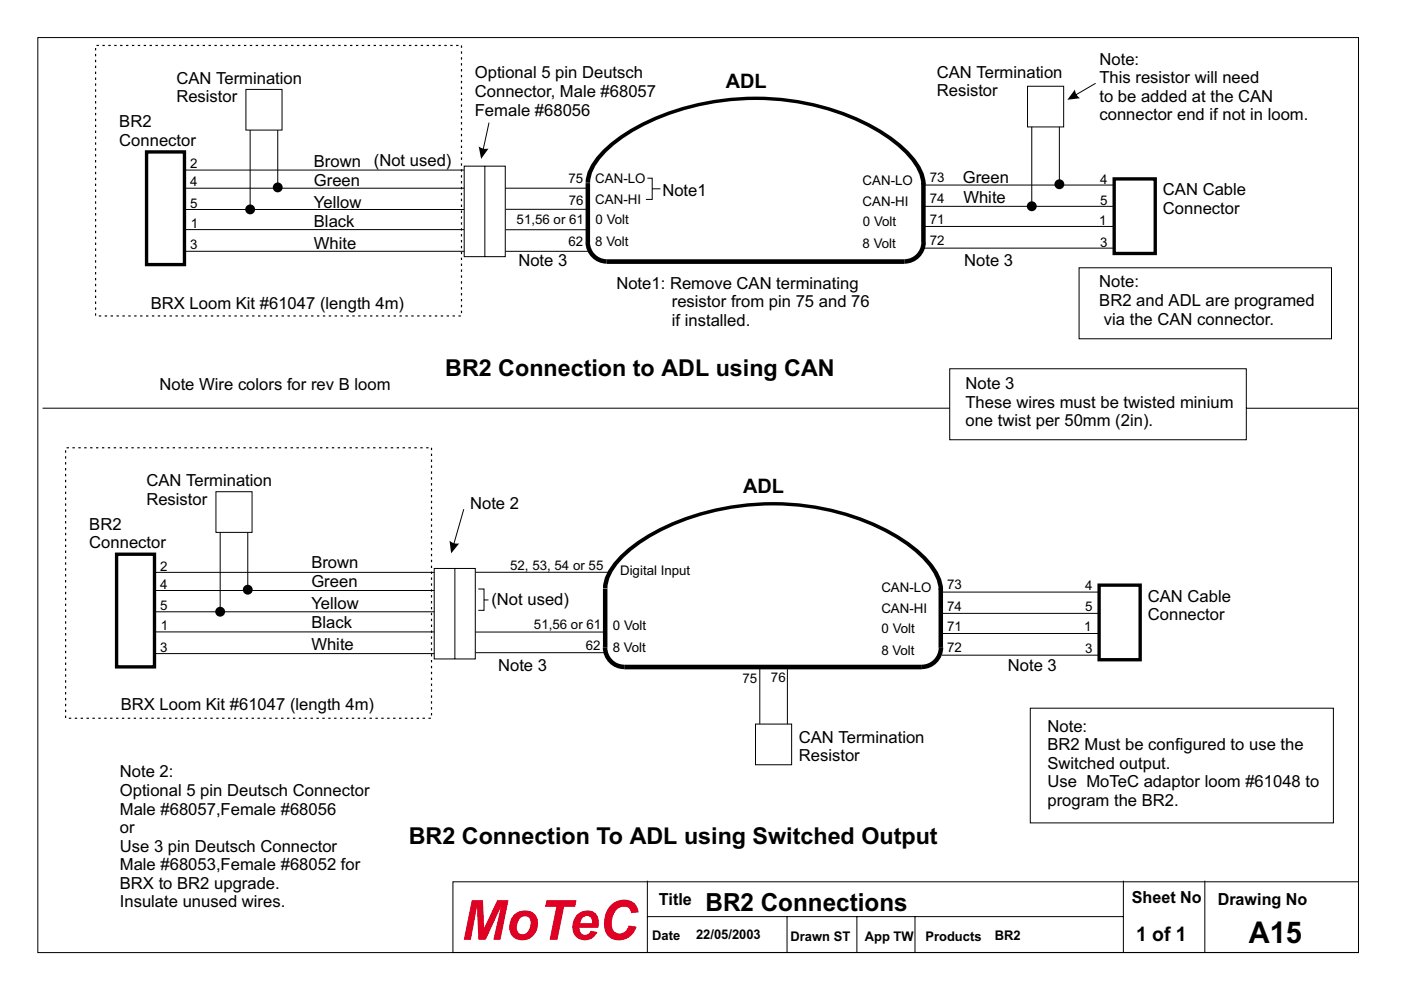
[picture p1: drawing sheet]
<svg xmlns="http://www.w3.org/2000/svg" width="297mm" height="210mm" viewBox="0 0 297 210" stroke-linecap="round" stroke-linejoin="round" font-family="sans-serif">
<defs><g id="words">
<text font-size="11.6" fill="#df0024" x="97.9" y="199.2">MoTeC</text>
<text font-size="6.4" x="264.7" y="200">A15</text>
<text font-size="5.3" x="149.6" y="193.1">BR2 Connections</text>
<g font-size="4.9">
<text x="94.4" y="79.8">BR2 Connection to ADL using CAN</text>
<text x="86.7" y="178.9">BR2 Connection To ADL using Switched Output</text>
</g>
<g font-size="4.2">
<text x="153.9" y="18.6">ADL</text>
<text x="157.5" y="104.6">ADL</text>
<text x="240.9" y="199.4">1 of 1</text>
</g>
<g font-size="3.5">
<text x="37.4" y="17.8">CAN Termination</text>
<text x="100.7" y="16.6">Optional 5 pin Deutsch</text>
<text x="198.6" y="16.5">CAN Termination</text>
<text x="233.1" y="13.7">Note:</text>
<text x="233.1" y="17.6">This resistor will need</text>
<text x="37.4" y="21.7">Resistor</text>
<text x="100.7" y="20.6">Connector, Male #68057</text>
<text x="198.6" y="20.4">Resistor</text>
<text x="233.1" y="21.6">to be added at the CAN</text>
<text x="25.3" y="27">BR2</text>
<text x="100.7" y="24.5">Female #68056</text>
<text x="233.1" y="25.5">connector end if not in loom.</text>
<text x="25.3" y="31">Connector</text>
<text x="66.6" y="35.4">Brown</text>
<text x="79.3" y="35.2">(Not used)</text>
<text x="66.6" y="39.4">Green</text>
<text x="140.4" y="41.6">Note1</text>
<text x="204.1" y="38.8">Green</text>
<text x="246.6" y="41.4">CAN Cable</text>
<text x="66.6" y="44">Yellow</text>
<text x="204.3" y="43.1">White</text>
<text x="246.6" y="45.4">Connector</text>
<text x="66.6" y="52.8">White</text>
<text x="66.6" y="48">Black</text>
<text x="109.9" y="56.4">Note 3</text>
<text x="204.4" y="56.4">Note 3</text>
<text x="32" y="65.5">BRX Loom Kit #61047 (length 4m)</text>
<text x="130.7" y="61.2">Note1: Remove CAN terminating</text>
<text x="142.4" y="65.2">resistor from pin 75 and 76</text>
<text x="233.1" y="60.9">Note:</text>
<text x="233.1" y="64.9">BR2 and ADL are programed</text>
<text x="142.4" y="69.1">if installed.</text>
<text x="234" y="68.8">via the CAN connector.</text>
<text x="33.8" y="82.8">Note Wire colors for rev B loom</text>
<text x="204.7" y="82.5">Note 3</text>
<text x="204.7" y="86.5">These wires must be twisted minium</text>
<text x="204.7" y="90.4">one twist per 50mm (2in).</text>
<text x="31" y="103.1">CAN Termination</text>
<text x="31" y="107">Resistor</text>
<text x="99.7" y="108">Note 2</text>
<text x="18.9" y="112.3">BR2</text>
<text x="18.9" y="116.3">Connector</text>
<text x="66" y="120.4">Brown</text>
<text x="66" y="124.5">Green</text>
<text x="66" y="129.1">Yellow</text>
<text x="104.2" y="128.2">(Not used)</text>
<text x="243.4" y="127.6">CAN Cable</text>
<text x="243.4" y="131.5">Connector</text>
<text x="66" y="137.9">White</text>
<text x="66" y="133.1">Black</text>
<text x="105.6" y="142.2">Note 3</text>
<text x="213.7" y="142.2">Note 3</text>
<text x="25.6" y="150.4">BRX Loom Kit #61047 (length 4m)</text>
<text x="222.1" y="155.1">Note:</text>
<text x="169.4" y="157.5">CAN Termination</text>
<text x="169.4" y="161.4">Resistor</text>
<text x="222.1" y="159.1">BR2 Must be configured to use the</text>
<text x="25.4" y="164.8">Note 2:</text>
<text x="222.1" y="163">Switched output.</text>
<text x="222.1" y="166.9">Use MoTeC adaptor loom #61048 to</text>
<text x="25.4" y="168.8">Optional 5 pin Deutsch Connector</text>
<text x="25.4" y="172.7">Male #68057,Female #68056</text>
<text x="222.1" y="170.9">program the BR2.</text>
<text x="25.4" y="176.6">or</text>
<text x="25.4" y="180.6">Use 3 pin Deutsch Connector</text>
<text x="25.4" y="184.5">Male #68053,Female #68052 for</text>
<text x="25.4" y="188.5">BRX to BR2 upgrade.</text>
<text x="139.7" y="191.8">Title</text>
<text x="240" y="191.5">Sheet No</text>
<text x="258.2" y="191.8">Drawing No</text>
<text x="25.4" y="192.4">Insulate unused wires.</text>
</g>
<g font-size="2.8">
<text x="40.3" y="35.7">2</text>
<text x="40.3" y="39.5">4</text>
<text x="120.6" y="38.9">75</text>
<text x="126.2" y="38.8">CAN-LO</text>
<text x="182.9" y="39.2">CAN-LO</text>
<text x="197.1" y="38.6">73</text>
<text x="233.3" y="39">4</text>
<text x="40.3" y="44">5</text>
<text x="109.5" y="47.4">51,56 or 61</text>
<text x="120.6" y="43.4">76</text>
<text x="126.2" y="43.3">CAN-HI</text>
<text x="126.3" y="47.6">0 Volt</text>
<text x="182.9" y="43.6">CAN-HI</text>
<text x="183" y="47.9">0 Volt</text>
<text x="197.1" y="43.1">74</text>
<text x="197.2" y="47.4">71</text>
<text x="233.1" y="47.7">1</text>
<text x="233.3" y="43.4">5</text>
<text x="40.3" y="52.9">3</text>
<text x="40.5" y="48.4">1</text>
<text x="120.5" y="52.2">62</text>
<text x="126.2" y="52.2">8 Volt</text>
<text x="182.9" y="52.6">8 Volt</text>
<text x="197.1" y="52">72</text>
<text x="233.3" y="52.3">3</text>
<text x="33.9" y="124.8">4</text>
<text x="33.9" y="121">2</text>
<text x="108.2" y="120.8">52, 53, 54 or 55</text>
<text x="131.5" y="121.9">Digital Input</text>
<text x="186.9" y="125.5">CAN-LO</text>
<text x="200.8" y="125">73</text>
<text x="230.1" y="125.2">4</text>
<text x="33.9" y="129.3">5</text>
<text x="186.9" y="129.9">CAN-HI</text>
<text x="200.8" y="129.5">74</text>
<text x="230.1" y="129.6">5</text>
<text x="34.1" y="133.7">1</text>
<text x="113.2" y="133.4">51,56 or 61</text>
<text x="124.2" y="137.9">62</text>
<text x="130" y="133.5">0 Volt</text>
<text x="186.9" y="134.2">0 Volt</text>
<text x="200.8" y="133.8">71</text>
<text x="229.9" y="133.8">1</text>
<text x="33.9" y="138.2">3</text>
<text x="129.9" y="138.2">8 Volt</text>
<text x="186.9" y="138.9">8 Volt</text>
<text x="200.8" y="138.3">72</text>
<text x="230.1" y="138.4">3</text>
<text x="157.4" y="144.9">75</text>
<text x="163.5" y="144.7">76</text>
<text x="138.3" y="199.2">Date</text>
<text x="147.6" y="199.2">22/05/2003</text>
<text x="167.6" y="199.4">Drawn ST</text>
<text x="183.4" y="199.4">App TW</text>
<text x="196.2" y="199.4">Products</text>
<text x="211" y="199.4">BR2</text>
</g>
</g></defs>
<g fill="none" stroke="#000" stroke-width=".21">
<path d="M8 8h280v194h-280zM52.1 19h7.7v8.6h-7.7zM217.9 18.3h7.6v8.6h-7.6zM232.3 17.7l-4.9 2.8M39.2 36.1h59.2M39.3 39.9h59.1M53 27.5v16.9M58.9 27.6v12.1M98.4 35.2h8.7v19.2h-8.7zM102.8 35.3v19.1M103.7 26l-1.4 6.5M107.1 39.9h17.4"/>
<path d="M137.3 37.8h1v4.5h-1.4M196 39.2h40.2M218.8 26.9v16.8M224.6 26.9v12.2M39.1 53.3h59.4M39.3 48.7h59.1M39.4 44.4h59M107.2 53.3h17.4M107.2 44.4h17.2M107.2 48.7h17.1M138.4 40h1.6M195.7 52.6h40.3"/>
<path d="M195.8 48h40.2M195.9 43.7h40.2M228.8 56.8h53.5v15h-53.5zM201.4 78.2h62.8v15h-62.8zM9 86.5h192.4M264.2 86.6h23.8M45.8 104.3h7.6v8.6h-7.6zM46.7 112.8v16.9M52.5 112.9v12.1M98.3 108l-2.3 8.1M32.8 138.6h59.3M32.8 121.4h59.3"/>
<path d="M33 134h59.1M33 125.2h59.1M33.1 129.7h59M92.1 120.5h8.7v19.2h-8.7zM96.4 120.6v19.1M100.8 134h27.1M100.8 121.3h28.2M100.8 138.4h27.3M101.4 124.9h1.2v4.5h-1.2M102.7 127.2h.9M199.7 138.9h33.3M199.8 134.3h33.2"/>
<path d="M199.8 130.1h33.2M199.9 125.5h33.2M160.2 153.5h7.6v8.6h-7.6zM161.1 141.4v12.1M166.9 141.9v11.7M218.4 150.2h64.3v24.3h-64.3zM96 187h192v14.9h-192zM137.3 186.7v15.3M137.3 194.3h100.9M166.9 194.3v7.7M181.7 194.3v7.7M194 194.3v7.7"/>
<path d="M238.2 186.7v15.3M255.4 186.7v15.3"/>
</g>
<path d="M124.6 38.8v12.5M195.8 38.8v12.6M128.3 124.8v12.5M199.5 124.8v12.5" fill="none" stroke="#000" stroke-width=".9" stroke-linecap="butt"/>
<path d="M128.7 55.5h63.1M132.3 141.4h63.2" fill="none" stroke="#000" stroke-width="1.1" stroke-linecap="butt"/>
<path d="M124.6 38.8a10.3 10.3 0 0 1 3.7-6.9 42.5 42.5 0 0 1 21.3-10 52.3 52.3 0 0 1 38.4 6.9 19.5 19.5 0 0 1 7.4 8.1l.4 2.2M128.3 124.7a10.3 10.3 0 0 1 3.7-6.8 42.5 42.5 0 0 1 21.3-10 52.3 52.3 0 0 1 38.4 6.8 19.5 19.5 0 0 1 7.3 8.2l.5 2.2" fill="none" stroke="#000" stroke-width=".83" stroke-linecap="butt"/>
<path d="M124.6 51.3a4.1 4.1 0 0 0 4 4.1M195.8 51.3a4.1 4.1 0 0 1-4 4.1M128.3 137.3a4.1 4.1 0 0 0 4 4.1M199.5 137.3a4.1 4.1 0 0 1-4.1 4.1" fill="none" stroke="#000" stroke-width=".95" stroke-linecap="butt"/>
<path d="M31.1 32.2h8v23.9h-8zM236.2 37.9h8.7v15.8h-8.7zM24.7 117.5h8.1v23.9h-8.1zM233 124.1h8.7v15.8h-8.7z" fill="none" stroke="#000" stroke-width=".71" stroke-linecap="butt"/>
<path d="M20.3 9.6h77.5v57.4h-77.5zM13.9 94.9h77.6v57.4h-77.6z" fill="none" stroke="#000" stroke-width=".25" stroke-dasharray=".5 .8" stroke-linecap="butt"/>
<g fill="#000">
<path d="M101.5 31a2.27 2.27 0 0 0 2.1 .5l-1.6 2.2z" fill-rule="evenodd"/>
<path d="M227.9 19a2.27 2.27 0 0 0 1.1 1.8l-2.7 .4z" fill-rule="evenodd"/>
<path d="M95.3 114.6a2.27 2.27 0 0 0 2.1 .6l-1.7 2.1z" fill-rule="evenodd"/>
<circle cx="58.9" cy="39.7" r="1.05"/>
<circle cx="224.6" cy="39.1" r="1.05"/>
<circle cx="53" cy="44.4" r="1.05"/>
<circle cx="218.8" cy="43.7" r="1.05"/>
<circle cx="46.7" cy="129.7" r="1.05"/>
<circle cx="52.5" cy="125" r="1.05"/>
</g>
<use href="#words"/>
</svg>
